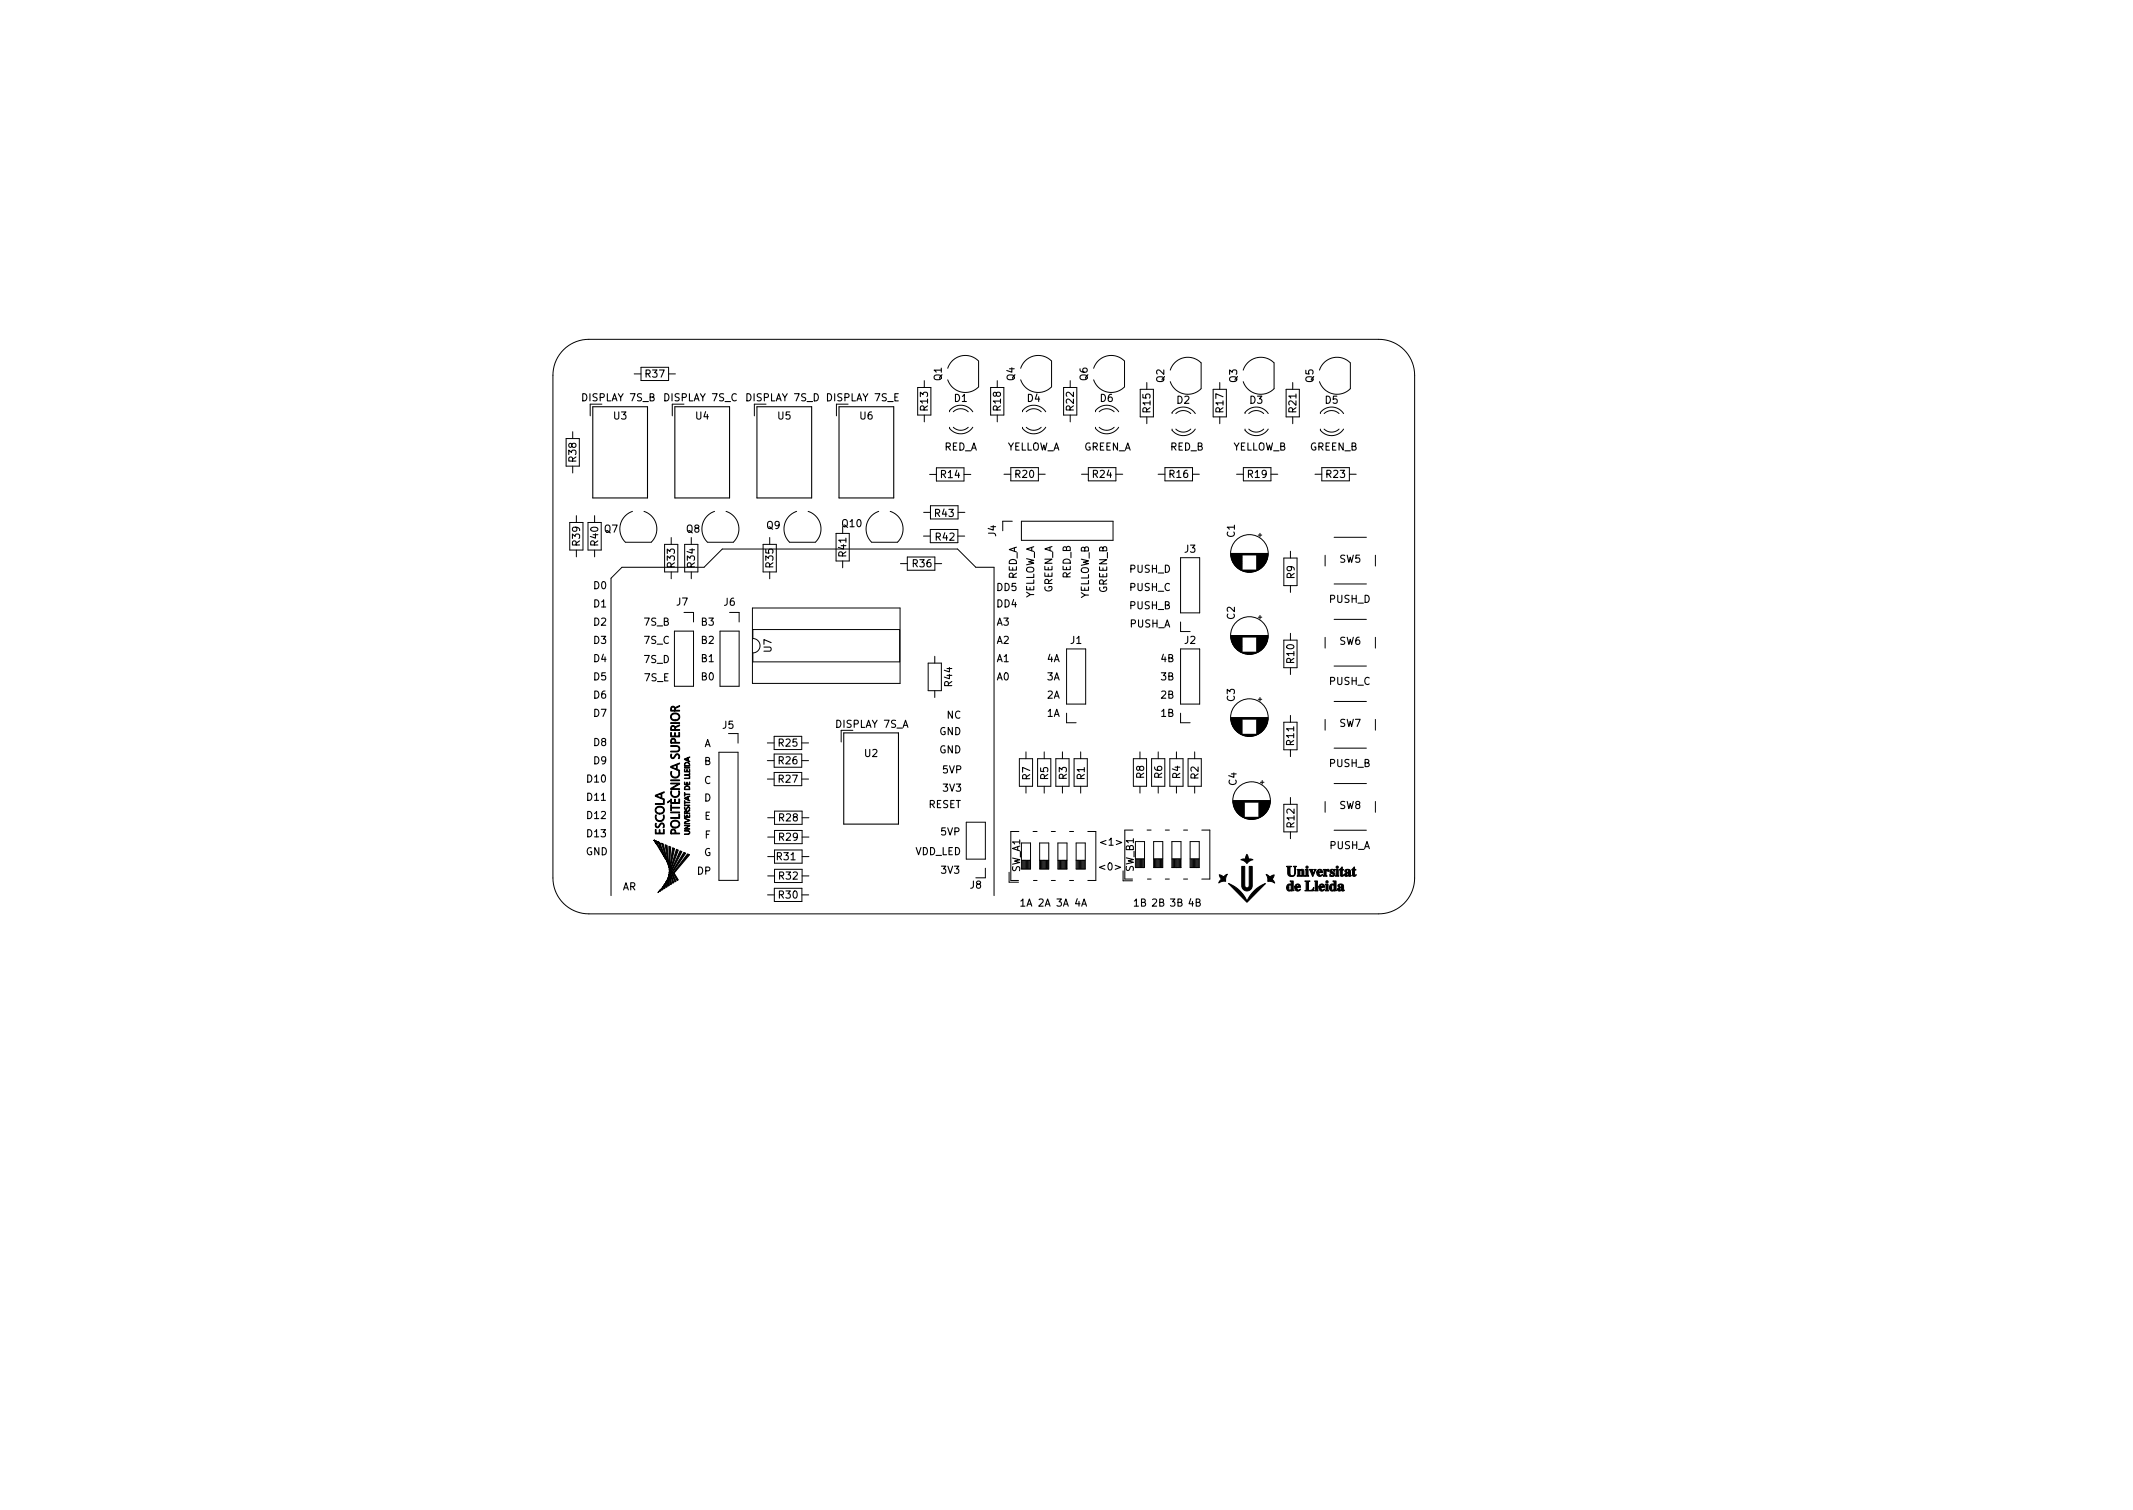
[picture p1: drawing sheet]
<svg xmlns="http://www.w3.org/2000/svg" width="297mm" height="210mm" viewBox="0 0 297 210" stroke-linecap="round" stroke-linejoin="round" font-family="sans-serif">
<defs><g id="words">
<g font-size="1.4">
<text x="89.9" y="52.6">R37</text>
<text x="131.1" y="53" transform="rotate(-90 131.1 53)">Q1</text>
<text x="141.3" y="53" transform="rotate(-90 141.3 53)">Q4</text>
<text x="151.5" y="53" transform="rotate(-90 151.5 53)">Q6</text>
<text x="162.1" y="53.2" transform="rotate(-90 162.1 53.2)">Q2</text>
<text x="172.3" y="53.2" transform="rotate(-90 172.3 53.2)">Q3</text>
<text x="182.9" y="53.2" transform="rotate(-90 182.9 53.2)">Q5</text>
<text x="81.2" y="55.9">DISPLAY 7S_B</text>
<text x="85.5" y="58.4">U3</text>
<text x="92.6" y="55.9">DISPLAY 7S_C</text>
<text x="96.9" y="58.4">U4</text>
<text x="104" y="55.9">DISPLAY 7S_D</text>
<text x="108.3" y="58.4">U5</text>
<text x="115.2" y="55.9">DISPLAY 7S_E</text>
<text x="119.8" y="58.4">U6</text>
<text x="129.2" y="57.2" transform="rotate(-90 129.2 57.2)">R13</text>
<text x="132.9" y="56">D1</text>
<text x="139.4" y="57.2" transform="rotate(-90 139.4 57.2)">R18</text>
<text x="143.1" y="56">D4</text>
<text x="149.5" y="57.2" transform="rotate(-90 149.5 57.2)">R22</text>
<text x="153.2" y="56">D6</text>
<text x="160.2" y="57.4" transform="rotate(-90 160.2 57.4)">R15</text>
<text x="163.9" y="56.2">D2</text>
<text x="170.4" y="57.4" transform="rotate(-90 170.4 57.4)">R17</text>
<text x="174.1" y="56.2">D3</text>
<text x="180.5" y="57.4" transform="rotate(-90 180.5 57.4)">R21</text>
<text x="184.5" y="56.2">D5</text>
<text x="80.3" y="64.3" transform="rotate(-90 80.3 64.3)">R38</text>
<text x="131.4" y="62.7">RED_A</text>
<text x="140.1" y="62.7">YELLOW_A</text>
<text x="150.9" y="62.7">GREEN_A</text>
<text x="162.9" y="62.7">RED_B</text>
<text x="171.6" y="62.7">YELLOW_B</text>
<text x="182.4" y="62.7">GREEN_B</text>
<text x="130.2" y="72">R43</text>
<text x="131" y="66.6">R14</text>
<text x="141.4" y="66.5">R20</text>
<text x="152.2" y="66.5">R24</text>
<text x="162.9" y="66.5">R16</text>
<text x="173.8" y="66.5">R19</text>
<text x="184.7" y="66.5">R23</text>
<text x="80.8" y="75.9" transform="rotate(-90 80.8 75.9)">R39</text>
<text x="83.3" y="75.9" transform="rotate(-90 83.3 75.9)">R40</text>
<text x="84.2" y="74.2">Q7</text>
<text x="95.6" y="74.2">Q8</text>
<text x="106.8" y="73.6">Q9</text>
<text x="117.3" y="73.4">Q10</text>
<text x="117.8" y="77.5" transform="rotate(-90 117.8 77.5)">R41</text>
<text x="130.3" y="75.3">R42</text>
<text x="138.7" y="74.7" transform="rotate(-90 138.7 74.7)">J4</text>
<text x="165" y="76.9">J3</text>
<text x="172" y="74.8" transform="rotate(-90 172 74.8)">C1</text>
<text x="82.7" y="82">D0</text>
<text x="94" y="79" transform="rotate(-90 94 79)">R33</text>
<text x="96.8" y="79" transform="rotate(-90 96.8 79)">R34</text>
<text x="107.7" y="79" transform="rotate(-90 107.7 79)">R35</text>
<text x="127.1" y="79">R36</text>
<text x="138.8" y="82.3">DD5</text>
<text x="141.6" y="80.7" transform="rotate(-90 141.6 80.7)">RED_A</text>
<text x="144" y="83.5" transform="rotate(-90 144 83.5)">YELLOW_A</text>
<text x="146.6" y="82.6" transform="rotate(-90 146.6 82.6)">GREEN_A</text>
<text x="149.1" y="80.6" transform="rotate(-90 149.1 80.6)">RED_B</text>
<text x="151.6" y="83.5" transform="rotate(-90 151.6 83.5)">YELLOW_B</text>
<text x="154.2" y="82.6" transform="rotate(-90 154.2 82.6)">GREEN_B</text>
<text x="157.3" y="82.3">PUSH_C</text>
<text x="157.3" y="79.7">PUSH_D</text>
<text x="180.3" y="80.6" transform="rotate(-90 180.3 80.6)">R9</text>
<text x="185.1" y="83.9">PUSH_D</text>
<text x="186.5" y="78.3">SW5</text>
<text x="82.7" y="89.6">D3</text>
<text x="82.7" y="87.1">D2</text>
<text x="82.7" y="84.6">D1</text>
<text x="89.7" y="89.6">7S_C</text>
<text x="89.7" y="87.1">7S_B</text>
<text x="94.2" y="84.3">J7</text>
<text x="97.7" y="87.1">B3</text>
<text x="97.7" y="89.6">B2</text>
<text x="100.8" y="84.3">J6</text>
<text x="138.8" y="89.6">A2</text>
<text x="138.8" y="87.1">A3</text>
<text x="138.8" y="84.6">DD4</text>
<text x="149.1" y="89.6">J1</text>
<text x="157.3" y="87.4">PUSH_A</text>
<text x="157.3" y="84.8">PUSH_B</text>
<text x="165" y="89.6">J2</text>
<text x="172" y="86.2" transform="rotate(-90 172 86.2)">C2</text>
<text x="186.5" y="89.8">SW6</text>
<text x="82.7" y="94.7">D5</text>
<text x="82.7" y="92.2">D4</text>
<text x="89.7" y="92.3">7S_D</text>
<text x="89.7" y="94.9">7S_E</text>
<text x="97.7" y="94.7">B0</text>
<text x="97.7" y="92.2">B1</text>
<text x="107.4" y="90.8" transform="rotate(-90 107.4 90.8)">U7</text>
<text x="132.6" y="95.5" transform="rotate(-90 132.6 95.5)">R44</text>
<text x="138.8" y="94.7">A0</text>
<text x="138.8" y="92.2">A1</text>
<text x="145.8" y="94.7">3A</text>
<text x="145.8" y="92.2">4A</text>
<text x="161.7" y="92.2">4B</text>
<text x="161.7" y="94.7">3B</text>
<text x="180.2" y="92.3" transform="rotate(-90 180.2 92.3)">R10</text>
<text x="185.1" y="95.4">PUSH_C</text>
<text x="82.7" y="99.8">D7</text>
<text x="82.7" y="97.3">D6</text>
<text x="100.6" y="101.5">J5</text>
<text x="116.5" y="101.3">DISPLAY 7S_A</text>
<text x="131.8" y="100.1">NC</text>
<text x="145.8" y="99.8">1A</text>
<text x="145.8" y="97.3">2A</text>
<text x="161.7" y="97.3">2B</text>
<text x="161.7" y="99.8">1B</text>
<text x="172" y="97.7" transform="rotate(-90 172 97.7)">C3</text>
<text x="186.5" y="101.2">SW7</text>
<text x="82.7" y="106.4">D9</text>
<text x="82.7" y="103.9">D8</text>
<text x="98" y="106.5">B</text>
<text x="98" y="104">A</text>
<text x="108.5" y="106.4">R26</text>
<text x="108.5" y="103.9">R25</text>
<text x="120.4" y="105.4">U2</text>
<text x="130.8" y="104.9">GND</text>
<text x="130.8" y="102.3">GND</text>
<text x="131.3" y="107.7">5VP</text>
<text x="180.2" y="103.7" transform="rotate(-90 180.2 103.7)">R11</text>
<text x="185.1" y="106.8">PUSH_B</text>
<text x="81.8" y="111.5">D11</text>
<text x="81.8" y="109">D10</text>
<text x="98" y="111.6">D</text>
<text x="98" y="109.2">C</text>
<text x="108.5" y="109">R27</text>
<text x="129.3" y="112.5">RESET</text>
<text x="131.3" y="110.2">3V3</text>
<text x="143.5" y="108.6" transform="rotate(-90 143.5 108.6)">R7</text>
<text x="146" y="108.6" transform="rotate(-90 146 108.6)">R5</text>
<text x="148.6" y="108.5" transform="rotate(-90 148.6 108.5)">R3</text>
<text x="151" y="108.6" transform="rotate(-90 151 108.6)">R1</text>
<text x="159.3" y="108.4" transform="rotate(-90 159.3 108.4)">R8</text>
<text x="161.8" y="108.4" transform="rotate(-90 161.8 108.4)">R6</text>
<text x="164.4" y="108.4" transform="rotate(-90 164.4 108.4)">R4</text>
<text x="166.9" y="108.5" transform="rotate(-90 166.9 108.5)">R2</text>
<text x="172.2" y="109.3" transform="rotate(-90 172.2 109.3)">C4</text>
<text x="186.5" y="112.6">SW8</text>
<text x="81.6" y="119.1">GND</text>
<text x="81.8" y="116.6">D13</text>
<text x="81.8" y="114">D12</text>
<text x="98" y="119.2">G</text>
<text x="98.1" y="114.1">E</text>
<text x="98.1" y="116.8">F</text>
<text x="108.2" y="119.8">R31</text>
<text x="108.5" y="117.1">R29</text>
<text x="108.5" y="114.4">R28</text>
<text x="127.4" y="119.1">VDD_LED</text>
<text x="131" y="116.3">5VP</text>
<text x="153.5" y="117.7">&lt;1&gt;</text>
<text x="180.3" y="115.2" transform="rotate(-90 180.3 115.2)">R12</text>
<text x="185.1" y="118.2">PUSH_A</text>
<text x="86.7" y="124">AR</text>
<text x="97.1" y="121.8">DP</text>
<text x="108.5" y="125.1">R30</text>
<text x="108.5" y="122.5">R32</text>
<text x="131.1" y="121.7">3V3</text>
<text x="135.1" y="123.7">J8</text>
<text x="142.1" y="121.5" transform="rotate(-90 142.1 121.5)">SW_A1</text>
<text x="153.4" y="121.2">&lt;0&gt;</text>
<text x="157.9" y="121.4" transform="rotate(-90 157.9 121.4)">SW_B1</text>
<text x="142" y="126.2">1A 2A 3A 4A</text>
<text x="157.9" y="126.2">1B 2B 3B 4B</text>
</g>
</g></defs>
<g fill="none" stroke="#000" stroke-width=".14">
<path d="M78.5 48.7a5 5 0 0 1 3.5-1.5h110a5 5 0 0 1 5 5v70a5 5 0 0 1-5 5h-110a5 5 0 0 1-5-5v-70a5 5 0 0 1 1.5-3.5zM82.2 56.3v1.6M88.3 52.1h1M89.3 51.1h3.8v1.9h-3.8zM93.1 52.1h1M93.6 56.3v1.6M105.1 56.3v1.6M116.5 56.3v1.6M127.8 54h1.8v3.8h-1.8zM128.7 53v1M128.7 57.8v.9M132 51.3a2.57 2.57 0 0 1 4.3-1v3.6"/>
<path d="M132 52.9a2.58 2.58 0 0 0 4.3 1M132.2 57.3a1.41 1.41 0 0 1 1.2-.8 1.99 1.99 0 0 1 2.1 .8M132.8 57.3a1.5 1.5 0 0 1 2 0M134.8 59.5a1.5 1.5 0 0 1-2 0M135.5 59.5a1.99 1.99 0 0 1-3.3 .1v-.1M138 54h1.8v3.8h-1.8zM138.9 53v1M138.9 57.8v.9M142.1 51.3a2.57 2.57 0 0 1 4.3-1v3.6M142.1 52.9a2.58 2.58 0 0 0 4.3 1M142.4 57.3a1.41 1.41 0 0 1 1.1-.8 1.99 1.99 0 0 1 2.1 .8M142.9 57.3a1.5 1.5 0 0 1 2.1 0"/>
<path d="M145 59.5a1.5 1.5 0 0 1-2.1 0M145.6 59.5a1.99 1.99 0 0 1-3.2 .1v-.1M148.1 54h1.9v3.8h-1.9zM149 53v1M149 57.8v.9M152.3 52.9a2.58 2.58 0 0 0 4.3 1M152.6 57.3a1.41 1.41 0 0 1 1.1-.8 1.99 1.99 0 0 1 2.1 .8M153.1 57.3a1.5 1.5 0 0 1 2.1 0M155.2 59.5a1.5 1.5 0 0 1-2.1 0M155.8 59.5a1.99 1.99 0 0 1-3.2 .1v-.1M156.6 50.3a2.57 2.57 0 0 0-4.3 1M156.6 50.3v3.6"/>
<path d="M158.8 54.2h1.8v3.8h-1.8zM159.7 53.3v.9M159.7 58v1M163 53.1a2.58 2.58 0 0 0 4.3 1M163.2 57.6a1.41 1.41 0 0 1 1.1-.9 1.99 1.99 0 0 1 2.2 .9M163.7 57.6a1.5 1.5 0 0 1 2.1 0M165.8 59.7a1.5 1.5 0 0 1-2.1 0M166.5 59.7a1.99 1.99 0 0 1-3.3 .2v-.2M167.2 50.5a2.57 2.57 0 0 0-4.2 1M167.3 50.5v3.6M168.9 54.2h1.9v3.8h-1.9zM169.9 53.3v.9"/>
<path d="M169.9 58v1M173.1 51.5a2.57 2.57 0 0 1 4.3-1v3.6M173.1 53.1a2.58 2.58 0 0 0 4.3 1M173.4 57.6a1.41 1.41 0 0 1 1.1-.9 1.99 1.99 0 0 1 2.1 .9M173.9 57.6a1.5 1.5 0 0 1 2.1 0M176 59.7a1.5 1.5 0 0 1-2.1 0M176.6 59.7a1.99 1.99 0 0 1-3.2 .2v-.2M179.1 54.2h1.8v3.8h-1.8zM180 53.3v.9M180 58v1M183.7 51.5a2.57 2.57 0 0 1 4.3-1v3.6M183.7 53.1a2.58 2.58 0 0 0 4.3 1"/>
<path d="M183.9 57.6a1.41 1.41 0 0 1 1.1-.9 1.99 1.99 0 0 1 2.1 .9M184.4 57.6a1.5 1.5 0 0 1 2.1 0M186.5 59.7a1.5 1.5 0 0 1-2.1 0M187.1 59.7a1.99 1.99 0 0 1-3.2 .2v-.2M78.8 61.1h1.9v3.8h-1.9zM79.3 72.8h1.9v3.8h-1.9zM79.8 60.1v1M79.8 64.9v1M80.3 71.8v1M80.3 76.6v.9M81.9 72.8h1.8v3.8h-1.8zM82.8 71.8v1"/>
<path d="M82.8 76.6v.9M87.1 75.5h3.6M88.1 71.2a2.58 2.58 0 0 0-1 4.3M89.7 71.2a2.57 2.57 0 0 1 1 4.3M92.6 75.8h1.8v3.8h-1.8zM93.5 74.8v1M93.5 79.6v1M95.3 75.8h1.9v3.8h-1.9zM96.3 74.8v1M96.3 79.6v1M99.5 71.2a2.58 2.58 0 0 0-1 4.3h3.6M101.1 71.2a2.57 2.57 0 0 1 1 4.3"/>
<path d="M106.3 75.8h1.8v3.8h-1.8zM107.2 74.8v1M107.2 79.6v1M110.9 71.2a2.58 2.58 0 0 0-1 4.3h3.7M112.5 71.2a2.57 2.57 0 0 1 1.1 4.3M116.4 74.3h1.9v3.8h-1.9zM117.3 73.3v1M117.3 78.1v1M121.4 75.5h3.6M122.4 71.2a2.58 2.58 0 0 0-1 4.3M124 71.2a2.57 2.57 0 0 1 1 4.3M125.4 78.5h1"/>
<path d="M126.4 77.6h3.8v1.8h-3.8zM128.6 74.6h1M128.6 71.3h1M129.5 66.1h.9M129.6 73.7h3.8v1.9h-3.8zM129.6 70.4h3.8v1.9h-3.8zM130.2 78.5h.9M130.4 65.1h3.8v1.9h-3.8zM133.4 74.6h.9M133.4 71.3h1M134.2 66.1h1M139.8 66h1"/>
<path d="M140.8 65.1h3.8v1.9h-3.8zM141 72.6h-1.4v1.3M142.2 72.6h12.8v2.6h-12.8zM144.6 66h1M150.6 66h1M151.6 65.1h3.8v1.9h-3.8zM155.4 66h.9M161.3 66h.9M162.2 65.1h3.9v1.9h-3.9zM164.4 77.7h2.7v7.6h-2.7zM166.1 66h.9M171.4 77.1h5.2"/>
<path d="M171.4 77.2h5.2M171.4 77.3h5.2M171.4 77.3h1.6M171.4 77.4h1.6M171.4 77.5h1.6M171.5 77.5h1.5M171.5 77.6h1.5M171.5 77.7h1.5M171.5 77.8h1.5M171.5 77.9h1.5M171.6 77.9h1.4M171.6 78h1.4"/>
<path d="M171.6 78.1h1.4M171.7 78.2h1.3M171.7 78.3h1.3M171.8 78.4h1.2M171.8 78.5h1.2M171.9 78.5h1.1M171.9 78.6h1.1M172 78.7h1M172.1 78.8h.9M172.1 78.9h.9M172.2 78.9h.8M172.2 66h1"/>
<path d="M172.2 79h.8M172.3 79h.7M172.3 79.1h.7M172.4 79.1h.6M172.5 79.2h.5M172.6 79.3h.4M172.7 79.3h.3M172.8 79.4h2.4M172.9 79.4h2.2M173 79.5h2M173.1 79.5h1.8M173.2 65.1h3.8v1.9h-3.8z"/>
<path d="M173.2 79.5h1.6M173.3 79.6h1.4M173.5 79.6h1M173.7 79.7h.6M175 79h.7M175 77.7h1.5M175 79.3h.2M175 79.3h.3M175 79.3h.4M175 79.2h.4M175 79.2h.5M175 79.1h.5"/>
<path d="M175 79.1h.6M175 78.9h.8M175 78.9h.9M175 78.8h.9M175 78.7h1M175 78.6h1.1M175 78.5h1.1M175 78.5h1.2M175 78.4h1.2M175 78.3h1.2M175 78.3h1.3M175 78.2h1.3"/>
<path d="M175 78.1h1.3M175 78.1h1.4M175 78h1.4M175 77.9h1.4M175 77.8h1.5M175 77.6h1.5M175 77.5h1.5M175 77.4h1.5M175 77.4h1.6M175 77.3h1.6M175.2 74.5h.5M175.5 74.3v.5"/>
<path d="M177 66h.9M178.8 77.7h1.8v3.8h-1.8zM179.7 76.8v.9M183.1 66h1M184.1 65.1h3.8v1.9h-3.8zM184.5 77.3v1.5M185.8 74.8h4.5M187.9 66h1M191.5 77.3v1.5M93.9 87.9h2.7v7.7h-2.7zM95.2 85.3h1.4v1.3M100.3 87.9h2.6v7.7h-2.6z"/>
<path d="M101.6 85.3h1.3v1.3M104.8 84.7h20.5v10.5h-20.5zM104.8 87.7h20.5v4.5h-20.5v-1.3a1 1 0 0 0 1-1 1 1 0 0 0-1-1zM129.3 92.3h1.8v3.9h-1.8zM130.2 91.4v.9M130.2 96.2v.9M148.5 99.3v1.3h1.4M148.5 90.4h2.7v7.6h-2.7zM164.4 99.3v1.3h1.3M164.4 90.4h2.7v7.6h-2.7zM164.4 86.6v1.3h1.3M171.4 100h5.2"/>
<path d="M171.4 99.9h5.2M171.4 88.5h5.2M171.4 88.6h5.2M171.4 88.7h5.2M171.4 88.7h1.6M171.4 88.8h1.6M171.4 88.9h1.6M171.5 89h1.5M171.5 89.1h1.5M171.5 89.2h1.5M171.5 89.3h1.5M171.6 89.4h1.4"/>
<path d="M171.6 89.5h1.4M171.6 89.6h1.4M171.7 89.6h1.3M171.7 89.7h1.3M171.7 89.8h1.3M171.8 89.8h1.2M171.8 89.9h1.2M171.9 90h1.1M171.9 90.1h1.1M172 90.1h1M172 90.2h1M172.1 90.2h.9"/>
<path d="M172.1 90.3h.9M172.2 90.3h.8M172.2 90.4h.8M172.3 90.5h.7M172.4 90.5h.6M172.4 90.6h.6M172.5 90.6h.5M172.5 90.7h.5M172.6 90.7h.4M172.7 90.7h.3M172.7 90.8h.3M172.8 90.8h2.4"/>
<path d="M172.9 90.9h2.2M173 90.9h2M173.1 90.9h1.8M173.2 91h1.6M173.3 91h1.4M173.5 91.1h1M173.7 91.1h.6M175 89.1h1.5M175 90.8h.2M175 90.7h.3M175 90.7h.4M175 90.6h.5"/>
<path d="M175 90.5h.6M175 90.5h.7M175 90.4h.7M175 90.4h.8M175 90.3h.8M175 90.3h.9M175 90.2h.9M175 90.2h1M175 90.1h1M175 90.1h1.1M175 90h1.1M175 89.9h1.1"/>
<path d="M175 89.9h1.2M175 89.8h1.2M175 89.7h1.3M175 89.6h1.3M175 89.5h1.4M175 89.4h1.4M175 89.3h1.4M175 89.3h1.5M175 89.2h1.5M175 89h1.5M175 88.9h1.5M175 88.8h1.6"/>
<path d="M175 88.7h1.6M175.2 97.4h.5M175.2 85.9h.5M175.5 85.7v.5M175.5 97.1v.5M178.8 89.1h1.8v3.9h-1.8zM179.7 81.5v1M179.7 88.2v.9M179.7 93v.9M179.7 99.6v1M184.5 88.7v1.5M185.8 81.3h4.5"/>
<path d="M185.8 97.7h4.5M185.8 92.7h4.5M185.8 86.2h4.5M191.5 88.7v1.5M100.1 104.7h2.7v17.9h-2.7zM101.4 102.1h1.4v1.4M106.9 108.5h.9M106.9 105.9h.9M106.9 103.4h.9M106.9 113.9h1M106.9 119.3h1M106.9 116.6h1"/>
<path d="M107.8 102.5h3.8v1.9h-3.8zM107.8 105h3.8v1.8h-3.8zM107.8 107.6h3.8v1.8h-3.8zM107.9 112.9h3.8v1.9h-3.8zM107.9 115.6h3.8v1.9h-3.8zM107.9 118.4h3.8v1.8h-3.8M111.6 108.5h1M111.6 105.9h1M111.6 103.4h1M111.7 113.9h.9M111.7 119.3h.9M111.7 116.6h.9"/>
<path d="M117.1 101.7v1.6M134.6 114.5h2.6v5.1h-2.6zM141.9 115.8h-1.1v6.8h1M142 105.6h1.8v3.9h-1.8zM142.2 117.4h1.3v3.6h-1.3zM142.2 119.8h1.3M142.7 119.8v1.2M142.8 119.8v1.2M142.9 104.7v.9M142.9 109.5v.9M143 119.8v1.2M143.1 119.8v1.2"/>
<path d="M143.2 119.8v1.2M143.3 119.8v1.2M143.4 119.8v1.2M143.9 115.8h.5M144.5 105.6h1.8v3.9h-1.8zM144.8 119.8h1.2M144.8 117.4h1.2v3.6h-1.2zM144.9 119.8v1.2M145 119.8v1.2M145.1 119.8v1.2M145.3 119.8v1.2M145.4 119.8v1.2"/>
<path d="M145.4 104.7v.9M145.4 109.5v.9M145.5 119.8v1.2M145.6 119.8v1.2M145.7 119.8v1.2M145.9 119.8v1.2M146 119.8v1.2M146.4 115.8h.6M147 105.6h1.9v3.9h-1.9zM147.3 119.8h1.3M147.3 117.4h1.3v3.6h-1.3zM147.4 119.8v1.2"/>
<path d="M147.6 119.8v1.2M147.7 119.8v1.2M147.8 119.8v1.2M147.9 119.8v1.2M148 104.7v.9M148 109.5v.9M148 119.8v1.2M148.2 119.8v1.2M148.3 119.8v1.2M148.4 119.8v1.2M148.5 119.8v1.2M148.9 115.8h.6"/>
<path d="M149.6 105.6h1.8v3.9h-1.8zM149.9 119.8h1.2M149.9 117.4h1.2v3.6h-1.2zM150 119.8v1.2M150.1 119.8v1.2M150.2 119.8v1.2M150.3 119.8v1.2M150.5 119.8v1.2M150.5 104.7v.9M150.5 109.5v.9M150.6 119.8v1.2M150.7 119.8v1.2"/>
<path d="M150.8 119.8v1.2M150.9 119.8v1.2M151.1 119.8v1.2M151.5 115.8h1.1v6.8h-1.1M157.8 115.6h-1.2v6.8h1.1M157.8 105.6h1.9v3.9h-1.9zM158.1 119.6h1.3M158.1 117.2h1.3v3.6h-1.3zM158.6 119.6v1.2M158.7 119.6v1.2M158.7 104.7v.9M158.7 109.5v.9"/>
<path d="M158.8 119.6v1.2M159 119.6v1.2M159.1 119.6v1.2M159.2 119.6v1.2M159.3 119.6v1.2M159.7 115.6h.6M160.4 105.6h1.8v3.9h-1.8zM160.7 119.6h1.2M160.7 117.2h1.2v3.6h-1.2zM160.8 119.6v1.2M160.9 119.6v1.2M161 119.6v1.2"/>
<path d="M161.1 119.6v1.2M161.3 119.6v1.2M161.3 104.7v.9M161.3 109.5v.9M161.4 119.6v1.2M161.5 119.6v1.2M161.6 119.6v1.2M161.7 119.6v1.2M161.9 119.6v1.2M162.3 115.6h.5M162.9 105.6h1.8v3.9h-1.8zM163.2 117.2h1.3v3.6h-1.3z"/>
<path d="M163.2 119.6h1.3M163.3 119.6v1.2M163.4 119.6v1.2M163.6 119.6v1.2M163.7 119.6v1.2M163.8 119.6v1.2M163.8 104.7v.9M163.8 109.5v.9M163.9 119.6v1.2M164 119.6v1.2M164.2 119.6v1.2M164.3 119.6v1.2"/>
<path d="M164.4 119.6v1.2M164.8 115.6h.6M165.5 105.6h1.8v3.9h-1.8zM165.7 119.6h1.3M165.7 117.2h1.3v3.6h-1.3zM165.9 119.6v1.2M166 119.6v1.2M166.1 119.6v1.2M166.2 119.6v1.2M166.3 119.6v1.2M166.4 104.7v.9M166.4 109.5v.9"/>
<path d="M166.5 119.6v1.2M166.6 119.6v1.2M166.7 119.6v1.2M166.8 119.6v1.2M166.9 119.6v1.2M167.4 115.6h1.1v6.8h-1.1M171.4 100.1h5.2M171.4 100.2h1.6M171.4 100.3h1.6M171.4 100.4h1.6M171.5 100.4h1.5M171.5 100.5h1.5"/>
<path d="M171.5 100.6h1.5M171.5 100.7h1.5M171.5 100.8h1.5M171.6 100.8h1.4M171.6 100.9h1.4M171.6 101h1.4M171.7 101h1.3M171.7 101.1h1.3M171.7 111.5h5.2M171.7 111.6h5.2M171.7 111.7h5.2M171.7 101.2h1.3"/>
<path d="M171.7 111.7h1.6M171.7 111.8h1.6M171.7 111.9h1.6M171.8 111.9h1.5M171.8 112h1.5M171.8 101.2h1.2M171.8 112.1h1.5M171.8 101.3h1.2M171.8 112.2h1.5M171.8 112.3h1.5M171.8 101.4h1.2M171.9 112.3h1.4"/>
<path d="M171.9 112.4h1.4M171.9 101.4h1.1M171.9 112.5h1.4M171.9 101.5h1.1M171.9 112.6h1.4M172 101.5h1M172 112.6h1.3M172 101.6h1M172 112.7h1.3M172 112.8h1.3M172.1 101.6h.9M172.1 112.8h1.2"/>
<path d="M172.1 101.7h.9M172.1 112.9h1.2M172.2 101.8h.8M172.2 113h1.1M172.3 113.1h1M172.3 101.9h.7M172.3 113.2h1M172.4 113.2h.9M172.4 102h.6M172.4 113.3h.9M172.5 113.3h.8M172.5 102h.5"/>
<path d="M172.5 113.4h.8M172.5 102.1h.5M172.6 113.4h.7M172.6 102.1h.4M172.6 113.5h.7M172.7 102.2h.3M172.7 113.5h.6M172.7 113.6h.6M172.8 113.6h.5M172.8 102.2h2.4M172.9 113.6h.4M172.9 102.3h2.2"/>
<path d="M172.9 113.7h.4M173 113.7h.3M173 102.3h2M173 113.8h.3M173.1 102.4h1.8M173.1 113.8h2.4M173.2 102.4h1.6M173.2 113.8h2.2M173.3 113.9h2M173.3 102.4h1.4M173.4 113.9h1.8M173.5 102.5h1"/>
<path d="M173.5 114h1.6M173.6 114h1.4M173.7 102.5h.6M173.8 114h1M174 114.1h.6M175 100.6h1.5M175 102.2h.2M175 102.2h.3M175 102.1h.4M175 102h.5M175 102h.6M175 101.9h.6"/>
<path d="M175 101.9h.7M175 101.8h.7M175 101.8h.8M175 101.7h.9M175 101.6h.9M175 101.6h1M175 101.5h1M175 101.5h1.1M175 101.4h1.1M175 101.3h1.2M175 101.2h1.2M175 101.2h1.3"/>
<path d="M175 101.1h1.3M175 101h1.3M175 101h1.4M175 100.9h1.4M175 100.8h1.4M175 100.7h1.4M175 100.7h1.5M175 100.5h1.5M175 100.4h1.5M175 100.3h1.5M175 100.2h1.6M175.3 113.8h.2"/>
<path d="M175.3 113.7h.3M175.3 113.7h.4M175.3 113.6h.4M175.3 113.6h.5M175.3 113.5h.6M175.3 113.4h.7M175.3 113.4h.8M175.3 113.3h.8M175.3 113.3h.9M175.3 113.2h.9M175.3 113.2h1M175.3 113.1h1"/>
<path d="M175.3 113h1.1M175.3 112.9h1.1M175.3 112.9h1.2M175.3 112.8h1.2M175.3 112.7h1.3M175.3 112.6h1.3M175.3 112.5h1.4M175.3 112.4h1.4M175.3 112.3h1.4M175.3 112.2h1.5M175.3 112.1h1.5M175.3 112h1.5"/>
<path d="M175.3 111.9h1.5M175.3 111.8h1.6M175.3 111.7h1.6M175.5 108.9h.5M175.8 108.7v.5M178.8 112h1.8v3.8h-1.8zM178.8 100.6h1.8v3.8h-1.8zM179.7 104.4v1M179.7 111v1M179.7 115.8v1M184.5 100.2v1.5M184.5 111.6v1.5"/>
<path d="M185.8 115.6h4.5M185.8 104.2h4.5M185.8 109.1h4.5M191.5 100.2v1.5M191.5 111.6v1.5M85.1 124.7v-44.2l1.5-1.5h11.4l2.6-2.6h32.7l2.6 2.6h2.5v45.7M106.9 124.6h.9M106.9 122h1M107.8 123.7h3.9v1.8h-3.9zM107.9 121h3.8v1.9h-3.8zM111.7 124.6h.9M111.7 122h.9"/>
<path d="M137.2 120.9v1.3h-1.3M140.5 121.5v1.3h1.3M143.9 122.6h.5M146.4 122.6h.6M148.9 122.6h.6M156.4 121.3v1.3h1.3M159.8 122.4h.5M162.3 122.4h.5M164.8 122.4h.6"/>
<circle cx="174" cy="77.1" r="2.62"/>
<circle cx="174" cy="99.9" r="2.62"/>
<circle cx="174" cy="88.5" r="2.62"/>
<circle cx="174.3" cy="111.5" r="2.62"/>
</g>
<g fill="#000" stroke="#000" stroke-width=".14">
<path d="M93.5 99.5l.3-.2a.57 .57 0 0 1 .8 .4 .57 .57 0 0 1-.6 .7v-.2l.4-.1 .2-.2-.2-.4-.3-.1-.4 .1-.2 .3 .1 .3 .4 .1v.2a.55 .55 0 0 1-.6-.3 .55 .55 0 0 1 .1-.6zM93.5 98.4h.3l.2 .2 .6-.4v.2l-.5 .2v.3h.5v.1h-.6l-.1-.4-.2-.1-.2 .1v.3h.5v.1h-.6zM91.1 117l.2 .1 1.4 2.6-1.2-2.1v-.3l-.1 .3v-.3v.3v-.3v.2v-.2v.2v-.3v.3v-.3v.3v-.3v.2v-.3v.3v-.3l-.1 .3v-.3v.3v-.3v.3v-.3v.3v-.3v.2v-.2v.2v-.2v.2v-.2v.2l-.1-.3v.2zM91.4 112.4l.2-.1h.4a.55 .55 0 0 1 .5 .6 .55 .55 0 0 1-.6 .5v-.2l.4-.1 .1-.4-.2-.3h-.5a.42 .42 0 0 0-.3 .5 .42 .42 0 0 0 .5 .3v.2l-.2-.1-.4-.2-.1-.3zM91.3 114.6l.1 .1v.3l.1 .1 .5-.5h.3l.2 .3v.4l-.2-.1 .1-.3-.2-.2-.5 .5h-.3l-.1-.2zM91.3 113.5h.1v.3l.1 .3 .5 .2a.53 .53 0 0 0 .3-.8h.2v.1l-.1 .5-.2 .2-.3 .1-.3-.1-.2-.2zM91.3 111.9h1.1v-.5h.1v.6h-1.2zM91.3 110.7l1.2-.5v.2l-.3 .1v.6l.3 .2v.1l-.4-.2v-.7l-.7 .3 .7 .3v.1l-.8-.3zM91.3 115.5h.1v.5h.4v-.5h.1v.5h.5v-.5h.1v.6h-1.2zM91.6 117.2l.3 .1 1.1 2.8-1.1-2.3v-.4v.4v-.4v.4l-.1-.5v.4l-.1-.5v.3v-.3v.2zM92.1 117.4l.3 .1 .7 3zM92.6 117.6l.3 .1 .2 3.1z"/>
<path d="M93 111.7l.3-.2-.3 .3zM93.2 117.8l.2 .1-.2 3.3zM93.5 114.4l.3-.2 .5 .1 .3 .2 .1 .3a.57 .57 0 0 1-.7 .5l.1-.1a.45 .45 0 0 0 .4-.6 .45 .45 0 0 0-.7-.2l-.3 .2v.3l.2 .2 .3 .1v.1l-.3-.1-.3-.2v-.3zM93.4 105h.1v.4l.2 .1 .4-.5h.3l.2 .2v.4h-.1v-.4l-.2-.1-.4 .5h-.4l-.1-.2zM93.4 110.1h.2l-.1 .4 .1 .2 .4 .2h.3l.2-.2v-.6a.16 .16 0 0 1 .2 .1 .16 .16 0 0 1-.1 .2v.3l-.2 .2-.6 .1-.3-.3zM93.4 107.4h.2l-.1 .5a.53 .53 0 0 0 .7 .3 .53 .53 0 0 0 .3-.8h.1v.4a.63 .63 0 0 1-.8 .5 .63 .63 0 0 1-.4-.9zM93.5 101.1l.3-.1 .2 .3 .6-.4v.2l-.5 .2v.3h.5v.1h-.6l-.1-.4-.2-.2-.2 .2v.3h.5v.1h-.6zM93.5 102.9l.1-.1a.38 .38 0 0 1 .4 .1 .38 .38 0 0 1 .1 .4v.1h.5v.1h-1.1v-.1h.5v-.3l-.3-.2-.2 .1v.5h-.1zM93.5 115.5l.2-.1a.39 .39 0 0 1 .4 .5v.1h.5v.1h-1.1v-.1h.5l-.1-.3-.1-.1-.2 .1-.1 .4h-.1zM93.4 109h1.2v.2l-.1 .1v-.2v.2l-1 .5h1.1v.1h-1.1v-.1v.1h-.1v-.1l1.1-.7-1.1 .1zM93.4 106.7l1.2-.5v.2l-.3 .1v.6l.3 .2v.1l-.4-.2v-.7l-.7 .3 .7 .3v.1l-.8-.3zM93.4 102h.1v.5h.4v-.5h.1v.5h.5v-.5h.1v.6h-1.2z"/>
<path d="M93.4 111.3h.1v.5h.4v-.5h.1v.5h.5v-.5h.1v.6h-1.2zM93.4 112h.1v.4h1.1v.1h-1.1v.4h-.1zM93.4 103.8l1.1 .1 .1 .2v.4l-.3 .2h-.9v-.1h1l.2-.3-.2-.3-1-.1zM93.4 108.6h1.2v.1h-1.2zM93.4 113.8h1.1v-.5h.1v.7h-1.2zM93.4 100.6h1.2v.1h-1.2zM93.4 113.1h1.2v.1h-1.2zM95.3 112.4l.2 .3 .3-.4h.1l.2 .2-.1 .2-.1-.3-.3 .3h-.2zM95.3 105.7l.8-.3-.2 .1v.3v.1l.2 .2-.3-.1v-.4l-.4 .1 .4 .3-.5-.2zM95.4 106.2l.3-.1 .2 .1 .2 .5h-.7l.6-.1-.1-.3-.1-.1a.32 .32 0 0 0-.4 .4l-.1 .1zM95.4 109.5l.2-.1a.35 .35 0 0 1 .4 .1 .35 .35 0 0 1 0 .5l-.1-.4-.2-.1-.3 .1v.3l.6 .1h-.7zM95.3 113.9l.8 .4-.8 .2 .7-.3z"/>
<path d="M95.3 106.9h.8zM95.4 112.9h.2l.1 .1 .4-.2-.4 .2v.2l.4 .1h-.4l-.1-.3-.1-.1-.1 .1v.2l.3 .1h-.4zM95.3 114.9h.8l-.7 .5 .7 .1h-.8v-.1l.7-.4zM95.3 111.1l.8-.3-.2 .2v.2v.2l.2 .1-.3-.1v-.4l-.4 .2 .4 .2-.5-.2zM95.3 108.9l.1 .3h.2l.1-.3v.3h.3l.1-.3v.4h-.8zM95.3 113.5l.1 .2h.2l.1-.2v.2h.3l.1-.3v.4h-.8zM95.3 107.1l.1 .3h.2v-.3l.1 .3h.3l.1-.3v.4h-.8zM95.3 110.4l.1 .2h.7h-.7l-.1 .3zM95.3 111.5l.1 .2 .7 .1h-.7l-.1 .2zM95.3 115.7h.6l.2 .2-.1 .2-.2 .1h-.5l.6-.1 .1-.2-.1-.2zM95.3 107.9h.7l.1-.3v.4zM95.3 108.3h.7l.1-.3v.4z"/>
<path d="M95.3 112.1l.8 .1zM95.3 114.7h.8zM172.8 119.7l.6-.1 .2-.6 .2 .4a.18 .18 0 0 0 .1 .2 .18 .18 0 0 0 .2 0l.4 .1-.5 .2-.4 .3-.3-.3zM92 123.8l-.4 .5zM92.5 123.3l-.7 .8zM92.7 123l-.4 .9-.2 .1zM95.7 118.9l.3 .1-3.6 4.3zM92.9 122.8l-.3 .9-.2 .1zM95.2 118.7l.3 .1-2.8 4zM93 122.6l-.1 .9-.1 .1zM94.7 118.5l.3 .1-2 3.8zM93.2 122.4v.6a.24 .24 0 0 1-.1 .4v-.9z"/>
<path d="M94.2 118.3l.3 .1-1.4 3.6zM93.7 118l.2 .2-.7 3.4zM93.4 122.2l.1 .9-.1 .1-.1-.9zM93.5 122l.3 .9-.1 .1-.2-.9zM93.7 121.8l.4 .9-.1 .1-.4-.9zM93.9 121.6l.6 .9-.2 .1-.5-.9zM169.8 121.8l.6 .3 .5-.4-.2 .5v.5h-.5l-.5 .2 .2-.3a.21 .21 0 0 0 .2-.2 .21 .21 0 0 0-.2-.2zM171.1 123l.5 .3a4.6 4.6 0 0 1 2.1 2.2l.6-1a4.4 4.4 0 0 1 1.9-1.5l-2.4 2.5a.16 .16 0 0 1-.2 .1 .16 .16 0 0 1-.1-.1zM172.9 120.6h.4v2.7a.34 .34 0 0 0 .5 .3 .34 .34 0 0 0 .2-.5v-2.5h.4v2.8a.76 .76 0 0 1-1 .6 .76 .76 0 0 1-.5-1zM176.3 121.8h.2a.39 .39 0 0 0 .3 .3 .39 .39 0 0 0 .4-.2l.2-.1-.3 .6 .4 .6-.5-.3h-.5v-.5zM179.2 120.6h.6l-.1 .2-.1 .8a.36 .36 0 0 0 .5 .3 .36 .36 0 0 0 .2-.5v-.6l-.2-.2h.5l-.2 .2v.8a.57 .57 0 0 1-.8 .4 .57 .57 0 0 1-.3-.8v-.4zM179.7 122.7h.4v1.2l.1 .1-.4 .1v-.2l-.2 .2a.39 .39 0 0 1-.4-.5h.3v.3h.2l.1-.1v-.5a.22 .22 0 0 0-.3 0 .22 .22 0 0 0 0 .3h-.3a.38 .38 0 0 1 .1-.4 .38 .38 0 0 1 .5 0v-.4z"/>
<path d="M180.4 123.2l.4-.1 .3 .2v.2h-.5a.3 .3 0 0 0 .1 .4 .3 .3 0 0 0 .4-.1 .44 .44 0 0 1-.6 .2 .44 .44 0 0 1-.2-.5h.6l-.2-.3-.1 .3h-.3zM180.6 121.1h.4l.1 .1a.36 .36 0 0 1 .4 0 .36 .36 0 0 1 .1 .4l.1 .4h-.5l.1-.1v-.6a.14 .14 0 0 0-.1-.1 .14 .14 0 0 0-.2 .1v.6l.1 .1h-.5l.1-.1v-.4v-.3zM181.8 121.1h.4v.8l.1 .1h-.5l.1-.3v-.5zM181.7 122.7h.7l-.2 .1v1.1h.4l.4-.3-.1 .5h-1.2l.2-.2v-.3v-.8zM182.3 121.1h.5l-.1 .1 .2 .4 .2-.4-.1-.1h.3l-.5 .9zM183.1 122.7h.4v1.2l.1 .2h-.5l.1-.2v-.7v-.4zM183.5 121.2a.4 .4 0 0 1 .5-.1 .4 .4 0 0 1 .2 .4h-.5v.1a.29 .29 0 0 0 .2 .3 .29 .29 0 0 0 .3-.1l-.4 .2a.46 .46 0 0 1-.4-.6h.5l-.1-.3-.1 .1v.2h-.3zM183.8 123.2l.3-.1 .3 .2 .1 .2-.6 .1a.3 .3 0 0 0 .2 .3 .3 .3 0 0 0 .4-.1l-.1 .1a.44 .44 0 0 1-.6 .1 .44 .44 0 0 1-.1-.5h.5a.19 .19 0 0 0 0-.3 .19 .19 0 0 0-.3 0 .19 .19 0 0 0 0 .3h-.2zM184.6 123.1h.3v.8l.1 .2h-.4l.1-.4-.1-.5zM184.3 121.1h.4v.1a.21 .21 0 0 1 .2-.2 .21 .21 0 0 1 .2 .3l-.3-.1-.1 .1v.6l.1 .1h-.5l.1-.4v-.4zM185.3 121.1l.5-.1v.3a.18 .18 0 0 0-.2-.2 .18 .18 0 0 0-.2 .2l.4 .2a.36 .36 0 0 1-.1 .5 .36 .36 0 0 1-.4 0v-.3a.2 .2 0 0 0 .1 .3 .2 .2 0 0 0 .2-.3l-.3-.1a.29 .29 0 0 1 0-.5zM185.6 122.7h.5v1.2l.1 .1-.4 .1v-.2l-.2 .2a.38 .38 0 0 1-.5-.5h.3a.2 .2 0 0 0 .1 .3 .2 .2 0 0 0 .3 0v-.6a.21 .21 0 0 0-.3 0 .21 .21 0 0 0-.1 .3h-.3a.38 .38 0 0 1 .2-.5 .38 .38 0 0 1 .5 .1v-.4z"/>
<path d="M186 121.1h.4v.8l.1 .1h-.5l.1-.1v-.5zM186.4 123.2l.3-.1 .3 .1 .1 .7 .1 .1-.2 .1-.2-.2-.2 .2-.3-.1v-.2h.3l.1 .1 .1-.1v-.3l-.2 .3h-.3l.1-.2 .4-.1v-.3h-.3l.1 .2a.15 .15 0 0 1-.3 0 .15 .15 0 0 1 .1-.2zM186.9 120.7v.4h.2v.1h-.2v.6l.1 .1 .2-.1-.2 .2h-.2l-.1-.1-.1-.7-.1-.1zM187.3 121.1h.2a.41 .41 0 0 1 .5 0 .41 .41 0 0 1 .1 .5l.1 .3a.2 .2 0 0 1-.2 .1 .2 .2 0 0 1-.2-.1 .28 .28 0 0 1-.4 .1 .28 .28 0 0 1-.2-.2h.3l.1 .1 .2-.1v-.3l-.3 .3h-.3l.1-.2a.46 .46 0 0 0 .5-.4l-.1-.1a.15 .15 0 0 0-.2 0 .15 .15 0 0 0 0 .3 .15 .15 0 0 1-.2-.1 .15 .15 0 0 1 0-.2zM188.6 120.7v.4h.2v.1h-.2v.6l.1 .1 .2-.1-.3 .2-.2-.1-.1-.7-.1-.1z"/>
<circle cx="182" cy="120.8" r=".16"/>
<circle cx="184.8" cy="122.8" r=".16"/>
<circle cx="186.2" cy="120.8" r=".16"/>
</g>
<path d="M82.5 56.6h7.7v12.7h-7.7zM94 56.6h7.6v12.7h-7.6zM105.4 56.6h7.6v12.7h-7.6zM116.8 56.6h7.7v12.7h-7.7zM117.5 102.1h7.6v12.7h-7.6z" fill="none" stroke="#000" stroke-width=".15"/>
<use href="#words"/>
</svg>
